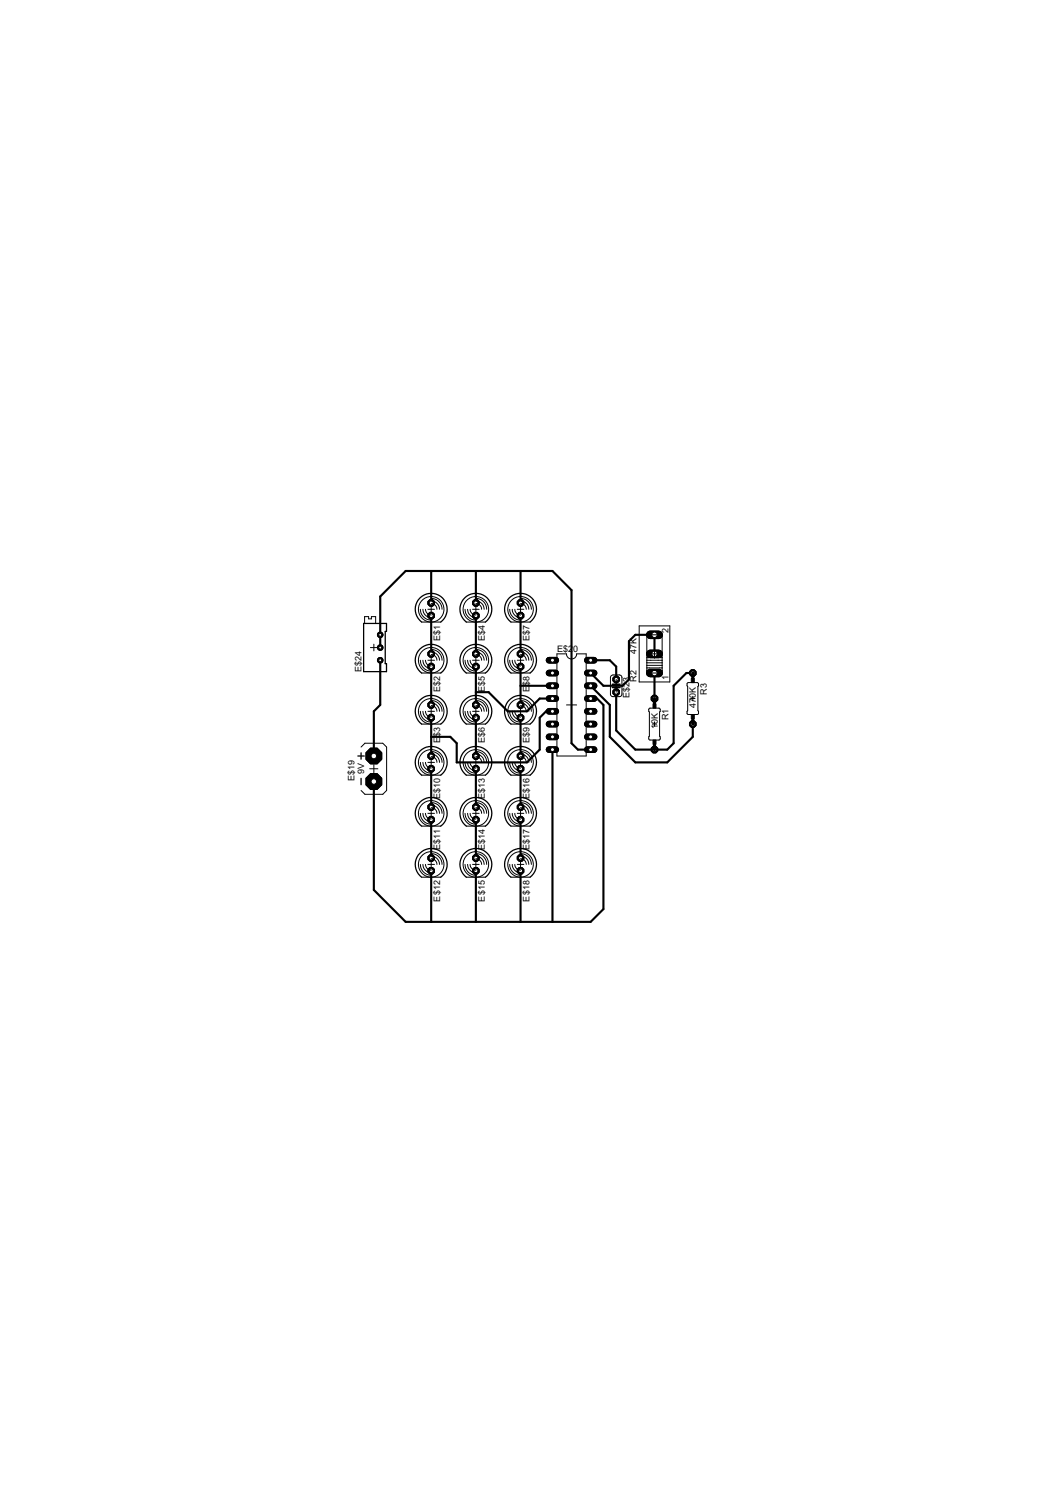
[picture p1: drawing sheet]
<svg xmlns="http://www.w3.org/2000/svg" width="210mm" height="297mm" viewBox="0 0 210 297" stroke-linecap="round" stroke-linejoin="round" font-family="sans-serif">
<defs><g id="words">
<g font-size="2">
<text x="133" y="125.9" transform="rotate(-90 133 125.9)">2</text>
<text x="87.6" y="127.6" transform="rotate(-90 87.6 127.6)">E$1</text>
<text x="96.5" y="127.6" transform="rotate(-90 96.5 127.6)">E$4</text>
<text x="105.4" y="127.6" transform="rotate(-90 105.4 127.6)">E$7</text>
<text x="110.8" y="129.7">E$2</text>
<text x="114" y="129.7">0</text>
<text x="126.7" y="130.1" transform="rotate(-90 126.7 130.1)">47K</text>
<text x="71.9" y="133.7" transform="rotate(-90 71.9 133.7)">E$24</text>
<text x="87.6" y="137.7" transform="rotate(-90 87.6 137.7)">E$2</text>
<text x="96.5" y="137.7" transform="rotate(-90 96.5 137.7)">E$5</text>
<text x="105.4" y="137.7" transform="rotate(-90 105.4 137.7)">E$8</text>
<text x="126.7" y="135.7" transform="rotate(-90 126.7 135.7)">R2</text>
<text x="133" y="135.3" transform="rotate(-90 133 135.3)">1</text>
<text x="125.3" y="138.9" transform="rotate(-90 125.3 138.9)">E$23</text>
<text x="133" y="143.3" transform="rotate(-90 133 143.3)">R1</text>
<text x="138.5" y="141" transform="rotate(-90 138.5 141)">470K</text>
<text x="140.6" y="138.3" transform="rotate(-90 140.6 138.3)">R3</text>
<text x="87.6" y="147.9" transform="rotate(-90 87.6 147.9)">E$3</text>
<text x="96.5" y="147.9" transform="rotate(-90 96.5 147.9)">E$6</text>
<text x="105.4" y="147.9" transform="rotate(-90 105.4 147.9)">E$9</text>
<text x="130.9" y="145" transform="rotate(-90 130.9 145)">10K</text>
<text x="70.6" y="155.5" transform="rotate(-90 70.6 155.5)">E$19</text>
<text x="72.5" y="154.1" transform="rotate(-90 72.5 154.1)">9V</text>
<text x="87.6" y="159.1" transform="rotate(-90 87.6 159.1)">E$10</text>
<text x="96.5" y="159.1" transform="rotate(-90 96.5 159.1)">E$13</text>
<text x="105.4" y="159.1" transform="rotate(-90 105.4 159.1)">E$16</text>
<text x="87.6" y="169.1" transform="rotate(-90 87.6 169.1)">E$11</text>
<text x="96.5" y="169.2" transform="rotate(-90 96.5 169.2)">E$14</text>
<text x="105.4" y="169.2" transform="rotate(-90 105.4 169.2)">E$17</text>
<text x="87.6" y="179.4" transform="rotate(-90 87.6 179.4)">E$12</text>
<text x="96.5" y="179.4" transform="rotate(-90 96.5 179.4)">E$15</text>
<text x="105.4" y="179.4" transform="rotate(-90 105.4 179.4)">E$18</text>
</g>
</g></defs>
<g fill="none" stroke="#000" stroke-width=".42">
<path d="M85.8 113.6v6.4M94.7 113.6v6.4M103.6 113.6v6.4M75.6 128.8v-10.1l5.1-5.1h29.2l3.8 3.8v30.5l1.3 1.2h2.5M75.6 131.4v8.9l-1.2 1.2v8.9M85.8 122.5v7.6M85.8 132.6v7.7M94.7 122.5v7.6M94.7 132.6v7.7M94.7 137.7h2.5l3.8 3.8h3.8l2.6-2.5h2.5M103.6 122.5v7.6M103.6 132.6v7.7"/>
<path d="M103.6 136.4h6.3M117.5 131.4h3.8l1.3 1.2v2.6M117.5 136.4l3.8 3.9v6.3l5.1 5.1h6.4l5-5.1v-2.5M117.5 139h1.3l1.3 1.3v40.6l-2.6 2.5h-36.8l-6.3-6.3v-21.6M130.2 130.1v-3.8h-3.8l-1.3 1.3v7.6l-1.2 1.2h-3.8l-2.6-2.5M130.2 133.9v5.1M137.8 133.9h-1.2l-2.6 2.5v11.5l-1.2 1.2h-6.4l-3.8-3.8v-7.6M85.8 142.8v7.6M85.8 153v7.6M94.7 142.8v7.6M94.7 153v7.6M103.6 142.8v7.6"/>
<path d="M103.6 153v7.6M109.9 141.5h-1.3l-1.2 1.3v6.3l-2.6 2.6h-13.9v-3.8l-1.3-1.3h-3.8M109.9 149.1v34.3M85.8 163.1v7.6M85.8 173.2v10.2M94.7 163.1v7.6M94.7 173.2v10.2M103.6 163.1v7.6M103.6 173.2v10.2"/>
</g>
<circle cx="85.8" cy="120" r=".71" fill="#000" stroke="#000" stroke-width=".2"/>
<circle cx="85.8" cy="120" r=".4" fill="#fff" stroke="#000" stroke-width=".2"/>
<circle cx="85.8" cy="122.5" r=".71" fill="#000" stroke="#000" stroke-width=".2"/>
<circle cx="85.8" cy="122.5" r=".4" fill="#fff" stroke="#000" stroke-width=".2"/>
<circle cx="85.8" cy="130.1" r=".71" fill="#000" stroke="#000" stroke-width=".2"/>
<circle cx="85.8" cy="130.1" r=".4" fill="#fff" stroke="#000" stroke-width=".2"/>
<circle cx="85.8" cy="132.6" r=".71" fill="#000" stroke="#000" stroke-width=".2"/>
<circle cx="85.8" cy="132.6" r=".4" fill="#fff" stroke="#000" stroke-width=".2"/>
<circle cx="85.8" cy="140.3" r=".71" fill="#000" stroke="#000" stroke-width=".2"/>
<circle cx="85.8" cy="140.3" r=".4" fill="#fff" stroke="#000" stroke-width=".2"/>
<circle cx="85.8" cy="142.8" r=".71" fill="#000" stroke="#000" stroke-width=".2"/>
<circle cx="85.8" cy="142.8" r=".4" fill="#fff" stroke="#000" stroke-width=".2"/>
<circle cx="94.7" cy="120" r=".71" fill="#000" stroke="#000" stroke-width=".2"/>
<circle cx="94.7" cy="120" r=".4" fill="#fff" stroke="#000" stroke-width=".2"/>
<circle cx="94.7" cy="122.5" r=".71" fill="#000" stroke="#000" stroke-width=".2"/>
<circle cx="94.7" cy="122.5" r=".4" fill="#fff" stroke="#000" stroke-width=".2"/>
<circle cx="94.7" cy="130.1" r=".71" fill="#000" stroke="#000" stroke-width=".2"/>
<circle cx="94.7" cy="130.1" r=".4" fill="#fff" stroke="#000" stroke-width=".2"/>
<circle cx="94.7" cy="132.6" r=".71" fill="#000" stroke="#000" stroke-width=".2"/>
<circle cx="94.7" cy="132.6" r=".4" fill="#fff" stroke="#000" stroke-width=".2"/>
<circle cx="94.7" cy="140.3" r=".71" fill="#000" stroke="#000" stroke-width=".2"/>
<circle cx="94.7" cy="140.3" r=".4" fill="#fff" stroke="#000" stroke-width=".2"/>
<circle cx="94.7" cy="142.8" r=".71" fill="#000" stroke="#000" stroke-width=".2"/>
<circle cx="94.7" cy="142.8" r=".4" fill="#fff" stroke="#000" stroke-width=".2"/>
<circle cx="103.6" cy="120" r=".71" fill="#000" stroke="#000" stroke-width=".2"/>
<circle cx="103.6" cy="120" r=".4" fill="#fff" stroke="#000" stroke-width=".2"/>
<circle cx="103.6" cy="122.5" r=".71" fill="#000" stroke="#000" stroke-width=".2"/>
<circle cx="103.6" cy="122.5" r=".4" fill="#fff" stroke="#000" stroke-width=".2"/>
<circle cx="103.6" cy="130.1" r=".71" fill="#000" stroke="#000" stroke-width=".2"/>
<circle cx="103.6" cy="130.1" r=".4" fill="#fff" stroke="#000" stroke-width=".2"/>
<circle cx="103.6" cy="132.6" r=".71" fill="#000" stroke="#000" stroke-width=".2"/>
<circle cx="103.6" cy="132.6" r=".4" fill="#fff" stroke="#000" stroke-width=".2"/>
<circle cx="103.6" cy="140.3" r=".71" fill="#000" stroke="#000" stroke-width=".2"/>
<circle cx="103.6" cy="140.3" r=".4" fill="#fff" stroke="#000" stroke-width=".2"/>
<circle cx="103.6" cy="142.8" r=".71" fill="#000" stroke="#000" stroke-width=".2"/>
<circle cx="103.6" cy="142.8" r=".4" fill="#fff" stroke="#000" stroke-width=".2"/>
<circle cx="85.8" cy="150.4" r=".71" fill="#000" stroke="#000" stroke-width=".2"/>
<circle cx="85.8" cy="150.4" r=".4" fill="#fff" stroke="#000" stroke-width=".2"/>
<circle cx="85.8" cy="153" r=".71" fill="#000" stroke="#000" stroke-width=".2"/>
<circle cx="85.8" cy="153" r=".4" fill="#fff" stroke="#000" stroke-width=".2"/>
<circle cx="85.8" cy="160.6" r=".71" fill="#000" stroke="#000" stroke-width=".2"/>
<circle cx="85.8" cy="160.6" r=".4" fill="#fff" stroke="#000" stroke-width=".2"/>
<circle cx="85.8" cy="163.1" r=".71" fill="#000" stroke="#000" stroke-width=".2"/>
<circle cx="85.8" cy="163.1" r=".4" fill="#fff" stroke="#000" stroke-width=".2"/>
<circle cx="85.8" cy="170.7" r=".71" fill="#000" stroke="#000" stroke-width=".2"/>
<circle cx="85.8" cy="170.7" r=".4" fill="#fff" stroke="#000" stroke-width=".2"/>
<circle cx="85.8" cy="173.2" r=".71" fill="#000" stroke="#000" stroke-width=".2"/>
<circle cx="85.8" cy="173.2" r=".4" fill="#fff" stroke="#000" stroke-width=".2"/>
<circle cx="94.7" cy="150.4" r=".71" fill="#000" stroke="#000" stroke-width=".2"/>
<circle cx="94.7" cy="150.4" r=".4" fill="#fff" stroke="#000" stroke-width=".2"/>
<circle cx="94.7" cy="153" r=".71" fill="#000" stroke="#000" stroke-width=".2"/>
<circle cx="94.7" cy="153" r=".4" fill="#fff" stroke="#000" stroke-width=".2"/>
<circle cx="94.7" cy="160.6" r=".71" fill="#000" stroke="#000" stroke-width=".2"/>
<circle cx="94.7" cy="160.6" r=".4" fill="#fff" stroke="#000" stroke-width=".2"/>
<circle cx="94.7" cy="163.1" r=".71" fill="#000" stroke="#000" stroke-width=".2"/>
<circle cx="94.7" cy="163.1" r=".4" fill="#fff" stroke="#000" stroke-width=".2"/>
<circle cx="94.7" cy="170.7" r=".71" fill="#000" stroke="#000" stroke-width=".2"/>
<circle cx="94.7" cy="170.7" r=".4" fill="#fff" stroke="#000" stroke-width=".2"/>
<circle cx="94.7" cy="173.2" r=".71" fill="#000" stroke="#000" stroke-width=".2"/>
<circle cx="94.7" cy="173.2" r=".4" fill="#fff" stroke="#000" stroke-width=".2"/>
<circle cx="103.6" cy="150.4" r=".71" fill="#000" stroke="#000" stroke-width=".2"/>
<circle cx="103.6" cy="150.4" r=".4" fill="#fff" stroke="#000" stroke-width=".2"/>
<circle cx="103.6" cy="153" r=".71" fill="#000" stroke="#000" stroke-width=".2"/>
<circle cx="103.6" cy="153" r=".4" fill="#fff" stroke="#000" stroke-width=".2"/>
<circle cx="103.6" cy="160.6" r=".71" fill="#000" stroke="#000" stroke-width=".2"/>
<circle cx="103.6" cy="160.6" r=".4" fill="#fff" stroke="#000" stroke-width=".2"/>
<circle cx="103.6" cy="163.1" r=".71" fill="#000" stroke="#000" stroke-width=".2"/>
<circle cx="103.6" cy="163.1" r=".4" fill="#fff" stroke="#000" stroke-width=".2"/>
<circle cx="103.6" cy="170.7" r=".71" fill="#000" stroke="#000" stroke-width=".2"/>
<circle cx="103.6" cy="170.7" r=".4" fill="#fff" stroke="#000" stroke-width=".2"/>
<circle cx="103.6" cy="173.2" r=".71" fill="#000" stroke="#000" stroke-width=".2"/>
<circle cx="103.6" cy="173.2" r=".4" fill="#fff" stroke="#000" stroke-width=".2"/>
<circle cx="74.4" cy="155.5" r="1.7" fill="#000" stroke="#000" stroke-width=".2"/>
<circle cx="74.4" cy="155.5" r=".55" fill="#fff" stroke="#000" stroke-width=".2"/>
<circle cx="74.4" cy="150.4" r="1.7" fill="#000" stroke="#000" stroke-width=".2"/>
<circle cx="74.4" cy="150.4" r=".55" fill="#fff" stroke="#000" stroke-width=".2"/>
<path d="M109.2 131.4h1.4" fill="none" stroke="#000" stroke-width="1.3"/>
<circle cx="109.9" cy="131.4" r=".4" fill="#fff" stroke="#000" stroke-width=".2"/>
<path d="M109.2 133.9h1.4" fill="none" stroke="#000" stroke-width="1.3"/>
<circle cx="109.9" cy="133.9" r=".4" fill="#fff" stroke="#000" stroke-width=".2"/>
<path d="M109.2 146.6h1.4" fill="none" stroke="#000" stroke-width="1.3"/>
<circle cx="109.9" cy="146.6" r=".4" fill="#fff" stroke="#000" stroke-width=".2"/>
<path d="M109.2 149.1h1.4" fill="none" stroke="#000" stroke-width="1.3"/>
<circle cx="109.9" cy="149.1" r=".4" fill="#fff" stroke="#000" stroke-width=".2"/>
<path d="M109.2 136.4h1.4" fill="none" stroke="#000" stroke-width="1.3"/>
<circle cx="109.9" cy="136.4" r=".4" fill="#fff" stroke="#000" stroke-width=".2"/>
<path d="M109.2 139h1.4" fill="none" stroke="#000" stroke-width="1.3"/>
<circle cx="109.9" cy="139" r=".4" fill="#fff" stroke="#000" stroke-width=".2"/>
<path d="M109.2 144.1h1.4" fill="none" stroke="#000" stroke-width="1.3"/>
<circle cx="109.9" cy="144.1" r=".4" fill="#fff" stroke="#000" stroke-width=".2"/>
<path d="M109.2 141.5h1.4" fill="none" stroke="#000" stroke-width="1.3"/>
<circle cx="109.9" cy="141.5" r=".4" fill="#fff" stroke="#000" stroke-width=".2"/>
<path d="M116.9 149.1h1.3" fill="none" stroke="#000" stroke-width="1.3"/>
<circle cx="117.5" cy="149.1" r=".4" fill="#fff" stroke="#000" stroke-width=".2"/>
<path d="M116.9 146.6h1.3" fill="none" stroke="#000" stroke-width="1.3"/>
<circle cx="117.5" cy="146.6" r=".4" fill="#fff" stroke="#000" stroke-width=".2"/>
<path d="M116.9 144.1h1.3" fill="none" stroke="#000" stroke-width="1.3"/>
<circle cx="117.5" cy="144.1" r=".4" fill="#fff" stroke="#000" stroke-width=".2"/>
<path d="M116.9 141.5h1.3" fill="none" stroke="#000" stroke-width="1.3"/>
<circle cx="117.5" cy="141.5" r=".4" fill="#fff" stroke="#000" stroke-width=".2"/>
<path d="M116.9 139h1.3" fill="none" stroke="#000" stroke-width="1.3"/>
<circle cx="117.5" cy="139" r=".4" fill="#fff" stroke="#000" stroke-width=".2"/>
<path d="M116.9 136.4h1.3" fill="none" stroke="#000" stroke-width="1.3"/>
<circle cx="117.5" cy="136.4" r=".4" fill="#fff" stroke="#000" stroke-width=".2"/>
<path d="M116.9 133.9h1.3" fill="none" stroke="#000" stroke-width="1.3"/>
<circle cx="117.5" cy="133.9" r=".4" fill="#fff" stroke="#000" stroke-width=".2"/>
<path d="M116.9 131.4h1.3" fill="none" stroke="#000" stroke-width="1.3"/>
<circle cx="117.5" cy="131.4" r=".4" fill="#fff" stroke="#000" stroke-width=".2"/>
<circle cx="130.2" cy="139" r=".71" fill="#000" stroke="#000" stroke-width=".2"/>
<circle cx="130.2" cy="139" r=".4" fill="#fff" stroke="#000" stroke-width=".2"/>
<circle cx="130.2" cy="149.1" r=".71" fill="#000" stroke="#000" stroke-width=".2"/>
<circle cx="130.2" cy="149.1" r=".4" fill="#fff" stroke="#000" stroke-width=".2"/>
<circle cx="137.8" cy="133.9" r=".71" fill="#000" stroke="#000" stroke-width=".2"/>
<circle cx="137.8" cy="133.9" r=".4" fill="#fff" stroke="#000" stroke-width=".2"/>
<circle cx="137.8" cy="144.1" r=".71" fill="#000" stroke="#000" stroke-width=".2"/>
<circle cx="137.8" cy="144.1" r=".4" fill="#fff" stroke="#000" stroke-width=".2"/>
<circle cx="122.6" cy="135.2" r=".71" fill="#000" stroke="#000" stroke-width=".2"/>
<circle cx="122.6" cy="135.2" r=".4" fill="#fff" stroke="#000" stroke-width=".2"/>
<circle cx="122.6" cy="137.7" r=".71" fill="#000" stroke="#000" stroke-width=".2"/>
<circle cx="122.6" cy="137.7" r=".4" fill="#fff" stroke="#000" stroke-width=".2"/>
<circle cx="75.6" cy="131.4" r=".55" fill="#000" stroke="#000" stroke-width=".2"/>
<circle cx="75.6" cy="131.4" r=".3" fill="#fff" stroke="#000" stroke-width=".2"/>
<circle cx="75.6" cy="128.8" r=".55" fill="#000" stroke="#000" stroke-width=".2"/>
<circle cx="75.6" cy="128.8" r=".3" fill="#fff" stroke="#000" stroke-width=".2"/>
<circle cx="75.6" cy="126.3" r=".55" fill="#000" stroke="#000" stroke-width=".2"/>
<circle cx="75.6" cy="126.3" r=".3" fill="#fff" stroke="#000" stroke-width=".2"/>
<path d="M129.4 133.9h1.7" fill="none" stroke="#000" stroke-width="1.7"/>
<circle cx="130.2" cy="133.9" r=".55" fill="#fff" stroke="#000" stroke-width=".2"/>
<path d="M129.4 130.1h1.7" fill="none" stroke="#000" stroke-width="1.7"/>
<circle cx="130.2" cy="130.1" r=".55" fill="#fff" stroke="#000" stroke-width=".2"/>
<path d="M129.4 126.3h1.7" fill="none" stroke="#000" stroke-width="1.7"/>
<circle cx="130.2" cy="126.3" r=".55" fill="#fff" stroke="#000" stroke-width=".2"/>
<circle cx="85.8" cy="120" r=".71" fill="#000" stroke="#000" stroke-width=".2"/>
<circle cx="85.8" cy="120" r=".4" fill="#fff" stroke="#000" stroke-width=".2"/>
<circle cx="85.8" cy="122.5" r=".71" fill="#000" stroke="#000" stroke-width=".2"/>
<circle cx="85.8" cy="122.5" r=".4" fill="#fff" stroke="#000" stroke-width=".2"/>
<circle cx="85.8" cy="130.1" r=".71" fill="#000" stroke="#000" stroke-width=".2"/>
<circle cx="85.8" cy="130.1" r=".4" fill="#fff" stroke="#000" stroke-width=".2"/>
<circle cx="85.8" cy="132.6" r=".71" fill="#000" stroke="#000" stroke-width=".2"/>
<circle cx="85.8" cy="132.6" r=".4" fill="#fff" stroke="#000" stroke-width=".2"/>
<circle cx="85.8" cy="140.3" r=".71" fill="#000" stroke="#000" stroke-width=".2"/>
<circle cx="85.8" cy="140.3" r=".4" fill="#fff" stroke="#000" stroke-width=".2"/>
<circle cx="85.8" cy="142.8" r=".71" fill="#000" stroke="#000" stroke-width=".2"/>
<circle cx="85.8" cy="142.8" r=".4" fill="#fff" stroke="#000" stroke-width=".2"/>
<circle cx="94.7" cy="120" r=".71" fill="#000" stroke="#000" stroke-width=".2"/>
<circle cx="94.7" cy="120" r=".4" fill="#fff" stroke="#000" stroke-width=".2"/>
<circle cx="94.7" cy="122.5" r=".71" fill="#000" stroke="#000" stroke-width=".2"/>
<circle cx="94.7" cy="122.5" r=".4" fill="#fff" stroke="#000" stroke-width=".2"/>
<circle cx="94.7" cy="130.1" r=".71" fill="#000" stroke="#000" stroke-width=".2"/>
<circle cx="94.7" cy="130.1" r=".4" fill="#fff" stroke="#000" stroke-width=".2"/>
<circle cx="94.7" cy="132.6" r=".71" fill="#000" stroke="#000" stroke-width=".2"/>
<circle cx="94.7" cy="132.6" r=".4" fill="#fff" stroke="#000" stroke-width=".2"/>
<circle cx="94.7" cy="140.3" r=".71" fill="#000" stroke="#000" stroke-width=".2"/>
<circle cx="94.7" cy="140.3" r=".4" fill="#fff" stroke="#000" stroke-width=".2"/>
<circle cx="94.7" cy="142.8" r=".71" fill="#000" stroke="#000" stroke-width=".2"/>
<circle cx="94.7" cy="142.8" r=".4" fill="#fff" stroke="#000" stroke-width=".2"/>
<circle cx="103.6" cy="120" r=".71" fill="#000" stroke="#000" stroke-width=".2"/>
<circle cx="103.6" cy="120" r=".4" fill="#fff" stroke="#000" stroke-width=".2"/>
<circle cx="103.6" cy="122.5" r=".71" fill="#000" stroke="#000" stroke-width=".2"/>
<circle cx="103.6" cy="122.5" r=".4" fill="#fff" stroke="#000" stroke-width=".2"/>
<circle cx="103.6" cy="130.1" r=".71" fill="#000" stroke="#000" stroke-width=".2"/>
<circle cx="103.6" cy="130.1" r=".4" fill="#fff" stroke="#000" stroke-width=".2"/>
<circle cx="103.6" cy="132.6" r=".71" fill="#000" stroke="#000" stroke-width=".2"/>
<circle cx="103.6" cy="132.6" r=".4" fill="#fff" stroke="#000" stroke-width=".2"/>
<circle cx="103.6" cy="140.3" r=".71" fill="#000" stroke="#000" stroke-width=".2"/>
<circle cx="103.6" cy="140.3" r=".4" fill="#fff" stroke="#000" stroke-width=".2"/>
<circle cx="103.6" cy="142.8" r=".71" fill="#000" stroke="#000" stroke-width=".2"/>
<circle cx="103.6" cy="142.8" r=".4" fill="#fff" stroke="#000" stroke-width=".2"/>
<circle cx="85.8" cy="150.4" r=".71" fill="#000" stroke="#000" stroke-width=".2"/>
<circle cx="85.8" cy="150.4" r=".4" fill="#fff" stroke="#000" stroke-width=".2"/>
<circle cx="85.8" cy="153" r=".71" fill="#000" stroke="#000" stroke-width=".2"/>
<circle cx="85.8" cy="153" r=".4" fill="#fff" stroke="#000" stroke-width=".2"/>
<circle cx="85.8" cy="160.6" r=".71" fill="#000" stroke="#000" stroke-width=".2"/>
<circle cx="85.8" cy="160.6" r=".4" fill="#fff" stroke="#000" stroke-width=".2"/>
<circle cx="85.8" cy="163.1" r=".71" fill="#000" stroke="#000" stroke-width=".2"/>
<circle cx="85.8" cy="163.1" r=".4" fill="#fff" stroke="#000" stroke-width=".2"/>
<circle cx="85.8" cy="170.7" r=".71" fill="#000" stroke="#000" stroke-width=".2"/>
<circle cx="85.8" cy="170.7" r=".4" fill="#fff" stroke="#000" stroke-width=".2"/>
<circle cx="85.8" cy="173.2" r=".71" fill="#000" stroke="#000" stroke-width=".2"/>
<circle cx="85.8" cy="173.2" r=".4" fill="#fff" stroke="#000" stroke-width=".2"/>
<circle cx="94.7" cy="150.4" r=".71" fill="#000" stroke="#000" stroke-width=".2"/>
<circle cx="94.7" cy="150.4" r=".4" fill="#fff" stroke="#000" stroke-width=".2"/>
<circle cx="94.7" cy="153" r=".71" fill="#000" stroke="#000" stroke-width=".2"/>
<circle cx="94.7" cy="153" r=".4" fill="#fff" stroke="#000" stroke-width=".2"/>
<circle cx="94.7" cy="160.6" r=".71" fill="#000" stroke="#000" stroke-width=".2"/>
<circle cx="94.7" cy="160.6" r=".4" fill="#fff" stroke="#000" stroke-width=".2"/>
<circle cx="94.7" cy="163.1" r=".71" fill="#000" stroke="#000" stroke-width=".2"/>
<circle cx="94.7" cy="163.1" r=".4" fill="#fff" stroke="#000" stroke-width=".2"/>
<circle cx="94.7" cy="170.7" r=".71" fill="#000" stroke="#000" stroke-width=".2"/>
<circle cx="94.7" cy="170.7" r=".4" fill="#fff" stroke="#000" stroke-width=".2"/>
<circle cx="94.7" cy="173.2" r=".71" fill="#000" stroke="#000" stroke-width=".2"/>
<circle cx="94.7" cy="173.2" r=".4" fill="#fff" stroke="#000" stroke-width=".2"/>
<circle cx="103.6" cy="150.4" r=".71" fill="#000" stroke="#000" stroke-width=".2"/>
<circle cx="103.6" cy="150.4" r=".4" fill="#fff" stroke="#000" stroke-width=".2"/>
<circle cx="103.6" cy="153" r=".71" fill="#000" stroke="#000" stroke-width=".2"/>
<circle cx="103.6" cy="153" r=".4" fill="#fff" stroke="#000" stroke-width=".2"/>
<circle cx="103.6" cy="160.6" r=".71" fill="#000" stroke="#000" stroke-width=".2"/>
<circle cx="103.6" cy="160.6" r=".4" fill="#fff" stroke="#000" stroke-width=".2"/>
<circle cx="103.6" cy="163.1" r=".71" fill="#000" stroke="#000" stroke-width=".2"/>
<circle cx="103.6" cy="163.1" r=".4" fill="#fff" stroke="#000" stroke-width=".2"/>
<circle cx="103.6" cy="170.7" r=".71" fill="#000" stroke="#000" stroke-width=".2"/>
<circle cx="103.6" cy="170.7" r=".4" fill="#fff" stroke="#000" stroke-width=".2"/>
<circle cx="103.6" cy="173.2" r=".71" fill="#000" stroke="#000" stroke-width=".2"/>
<circle cx="103.6" cy="173.2" r=".4" fill="#fff" stroke="#000" stroke-width=".2"/>
<circle cx="74.4" cy="155.5" r="1.7" fill="#000" stroke="#000" stroke-width=".2"/>
<circle cx="74.4" cy="155.5" r=".55" fill="#fff" stroke="#000" stroke-width=".2"/>
<circle cx="74.4" cy="150.4" r="1.7" fill="#000" stroke="#000" stroke-width=".2"/>
<circle cx="74.4" cy="150.4" r=".55" fill="#fff" stroke="#000" stroke-width=".2"/>
<path d="M109.2 131.4h1.4" fill="none" stroke="#000" stroke-width="1.3"/>
<circle cx="109.9" cy="131.4" r=".4" fill="#fff" stroke="#000" stroke-width=".2"/>
<path d="M109.2 133.9h1.4" fill="none" stroke="#000" stroke-width="1.3"/>
<circle cx="109.9" cy="133.9" r=".4" fill="#fff" stroke="#000" stroke-width=".2"/>
<path d="M109.2 146.6h1.4" fill="none" stroke="#000" stroke-width="1.3"/>
<circle cx="109.9" cy="146.6" r=".4" fill="#fff" stroke="#000" stroke-width=".2"/>
<path d="M109.2 149.1h1.4" fill="none" stroke="#000" stroke-width="1.3"/>
<circle cx="109.9" cy="149.1" r=".4" fill="#fff" stroke="#000" stroke-width=".2"/>
<path d="M109.2 136.4h1.4" fill="none" stroke="#000" stroke-width="1.3"/>
<circle cx="109.9" cy="136.4" r=".4" fill="#fff" stroke="#000" stroke-width=".2"/>
<path d="M109.2 139h1.4" fill="none" stroke="#000" stroke-width="1.3"/>
<circle cx="109.9" cy="139" r=".4" fill="#fff" stroke="#000" stroke-width=".2"/>
<path d="M109.2 144.1h1.4" fill="none" stroke="#000" stroke-width="1.3"/>
<circle cx="109.9" cy="144.1" r=".4" fill="#fff" stroke="#000" stroke-width=".2"/>
<path d="M109.2 141.5h1.4" fill="none" stroke="#000" stroke-width="1.3"/>
<circle cx="109.9" cy="141.5" r=".4" fill="#fff" stroke="#000" stroke-width=".2"/>
<path d="M116.9 149.1h1.3" fill="none" stroke="#000" stroke-width="1.3"/>
<circle cx="117.5" cy="149.1" r=".4" fill="#fff" stroke="#000" stroke-width=".2"/>
<path d="M116.9 146.6h1.3" fill="none" stroke="#000" stroke-width="1.3"/>
<circle cx="117.5" cy="146.6" r=".4" fill="#fff" stroke="#000" stroke-width=".2"/>
<path d="M116.9 144.1h1.3" fill="none" stroke="#000" stroke-width="1.3"/>
<circle cx="117.5" cy="144.1" r=".4" fill="#fff" stroke="#000" stroke-width=".2"/>
<path d="M116.9 141.5h1.3" fill="none" stroke="#000" stroke-width="1.3"/>
<circle cx="117.5" cy="141.5" r=".4" fill="#fff" stroke="#000" stroke-width=".2"/>
<path d="M116.9 139h1.3" fill="none" stroke="#000" stroke-width="1.3"/>
<circle cx="117.5" cy="139" r=".4" fill="#fff" stroke="#000" stroke-width=".2"/>
<path d="M116.9 136.4h1.3" fill="none" stroke="#000" stroke-width="1.3"/>
<circle cx="117.5" cy="136.4" r=".4" fill="#fff" stroke="#000" stroke-width=".2"/>
<path d="M116.9 133.9h1.3" fill="none" stroke="#000" stroke-width="1.3"/>
<circle cx="117.5" cy="133.9" r=".4" fill="#fff" stroke="#000" stroke-width=".2"/>
<path d="M116.9 131.4h1.3" fill="none" stroke="#000" stroke-width="1.3"/>
<circle cx="117.5" cy="131.4" r=".4" fill="#fff" stroke="#000" stroke-width=".2"/>
<circle cx="130.2" cy="139" r=".71" fill="#000" stroke="#000" stroke-width=".2"/>
<circle cx="130.2" cy="139" r=".4" fill="#fff" stroke="#000" stroke-width=".2"/>
<circle cx="130.2" cy="149.1" r=".71" fill="#000" stroke="#000" stroke-width=".2"/>
<circle cx="130.2" cy="149.1" r=".4" fill="#fff" stroke="#000" stroke-width=".2"/>
<circle cx="137.8" cy="133.9" r=".71" fill="#000" stroke="#000" stroke-width=".2"/>
<circle cx="137.8" cy="133.9" r=".4" fill="#fff" stroke="#000" stroke-width=".2"/>
<circle cx="137.8" cy="144.1" r=".71" fill="#000" stroke="#000" stroke-width=".2"/>
<circle cx="137.8" cy="144.1" r=".4" fill="#fff" stroke="#000" stroke-width=".2"/>
<circle cx="122.6" cy="135.2" r=".71" fill="#000" stroke="#000" stroke-width=".2"/>
<circle cx="122.6" cy="135.2" r=".4" fill="#fff" stroke="#000" stroke-width=".2"/>
<circle cx="122.6" cy="137.7" r=".71" fill="#000" stroke="#000" stroke-width=".2"/>
<circle cx="122.6" cy="137.7" r=".4" fill="#fff" stroke="#000" stroke-width=".2"/>
<circle cx="75.6" cy="131.4" r=".55" fill="#000" stroke="#000" stroke-width=".2"/>
<circle cx="75.6" cy="131.4" r=".3" fill="#fff" stroke="#000" stroke-width=".2"/>
<circle cx="75.6" cy="128.8" r=".55" fill="#000" stroke="#000" stroke-width=".2"/>
<circle cx="75.6" cy="128.8" r=".3" fill="#fff" stroke="#000" stroke-width=".2"/>
<circle cx="75.6" cy="126.3" r=".55" fill="#000" stroke="#000" stroke-width=".2"/>
<circle cx="75.6" cy="126.3" r=".3" fill="#fff" stroke="#000" stroke-width=".2"/>
<path d="M129.4 133.9h1.7" fill="none" stroke="#000" stroke-width="1.7"/>
<circle cx="130.2" cy="133.9" r=".55" fill="#fff" stroke="#000" stroke-width=".2"/>
<path d="M129.4 130.1h1.7" fill="none" stroke="#000" stroke-width="1.7"/>
<circle cx="130.2" cy="130.1" r=".55" fill="#fff" stroke="#000" stroke-width=".2"/>
<path d="M129.4 126.3h1.7" fill="none" stroke="#000" stroke-width="1.7"/>
<circle cx="130.2" cy="126.3" r=".55" fill="#fff" stroke="#000" stroke-width=".2"/>
<g fill="none" stroke="#000" stroke-width=".21">
<path d="M83.9 123.8h3.8M83.9 133.9h3.8M92.8 123.8h3.8M92.8 133.9h3.8M101.7 123.8h3.8M101.7 133.9h3.8M83.9 144.1h3.8M83.9 154.2h3.8M92.8 144.1h3.8M92.8 154.2h3.8M101.7 144.1h3.8M101.7 154.2h3.8"/>
<path d="M83.9 164.4h3.8M83.9 174.5h3.8M92.8 164.4h3.8M92.8 174.5h3.8M101.7 164.4h3.8M101.7 174.5h3.8"/>
</g>
<g fill="none" stroke="#000" stroke-width=".25">
<path d="M72.3 124h4.6v1.6h-.3v6.4h.3v1.6h-4.6zM83.9 123.8a3.2 3.2 0 0 1-.5-4.7 3.2 3.2 0 0 1 4.7 0 3.2 3.2 0 0 1-.4 4.7M83.9 133.9a3.2 3.2 0 0 1-.5-4.7 3.2 3.2 0 0 1 4.7 0 3.2 3.2 0 0 1-.4 4.7M92.8 123.8a3.2 3.2 0 0 1-.5-4.7 3.2 3.2 0 0 1 4.7 0 3.2 3.2 0 0 1-.4 4.7M92.8 133.9a3.2 3.2 0 0 1-.5-4.7 3.2 3.2 0 0 1 4.7 0 3.2 3.2 0 0 1-.4 4.7M101.7 123.8a3.2 3.2 0 0 1-.5-4.7 3.2 3.2 0 0 1 4.7 0 3.2 3.2 0 0 1-.4 4.7M101.7 133.9a3.2 3.2 0 0 1-.5-4.7 3.2 3.2 0 0 1 4.7 0 3.2 3.2 0 0 1-.4 4.7M71.2 150.4h1.3M71.8 149.8v1.2M71.8 154.9v1.2M83.9 144.1a3.2 3.2 0 0 1-.5-4.7 3.2 3.2 0 0 1 4.7 0 3.2 3.2 0 0 1-.4 4.7M83.9 154.2a3.2 3.2 0 0 1-.5-4.7 3.2 3.2 0 0 1 4.7 0 3.2 3.2 0 0 1-.4 4.7"/>
<path d="M92.8 144.1a3.2 3.2 0 0 1-.5-4.7 3.2 3.2 0 0 1 4.7 0 3.2 3.2 0 0 1-.4 4.7M92.8 154.2a3.2 3.2 0 0 1-.5-4.7 3.2 3.2 0 0 1 4.7 0 3.2 3.2 0 0 1-.4 4.7M101.7 144.1a3.2 3.2 0 0 1-.5-4.7 3.2 3.2 0 0 1 4.7 0 3.2 3.2 0 0 1-.4 4.7M101.7 154.2a3.2 3.2 0 0 1-.5-4.7 3.2 3.2 0 0 1 4.7 0 3.2 3.2 0 0 1-.4 4.7M83.9 164.4a3.2 3.2 0 0 1-.5-4.7 3.2 3.2 0 0 1 4.7 0 3.2 3.2 0 0 1-.4 4.7M83.9 174.5a3.2 3.2 0 0 1-.5-4.7 3.2 3.2 0 0 1 4.7 0 3.2 3.2 0 0 1-.4 4.7M92.8 164.4a3.2 3.2 0 0 1-.5-4.7 3.2 3.2 0 0 1 4.7 0 3.2 3.2 0 0 1-.4 4.7M92.8 174.5a3.2 3.2 0 0 1-.5-4.7 3.2 3.2 0 0 1 4.7 0 3.2 3.2 0 0 1-.4 4.7M101.7 164.4a3.2 3.2 0 0 1-.5-4.7 3.2 3.2 0 0 1 4.7 0 3.2 3.2 0 0 1-.4 4.7M101.7 174.5a3.2 3.2 0 0 1-.5-4.7 3.2 3.2 0 0 1 4.7 0 3.2 3.2 0 0 1-.4 4.7"/>
</g>
<g fill="none" stroke="#000" stroke-width=".2">
<path d="M85.8 119.6a1.66 1.66 0 0 1 1.6 1.6M85.8 119.1a2.15 2.15 0 0 1 2.1 2.1M94.7 119.6a1.66 1.66 0 0 1 1.6 1.6M94.7 119.1a2.15 2.15 0 0 1 2.1 2.1M103.6 119.6a1.66 1.66 0 0 1 1.6 1.6M103.6 119.1a2.18 2.18 0 0 1 2.1 2.1M72.5 123.9v-1.2h.8v.4h.6v-.4h.8v1.2M73.7 128.8h1.4M74.4 128.2v1.3M83.6 121.2a2.18 2.18 0 0 0 2.2 2.2M83.6 131.4a2.15 2.15 0 0 0 2.2 2.1M84.1 121.2a1.66 1.66 0 0 0 1.7 1.7"/>
<path d="M84.1 131.4a1.63 1.63 0 0 0 1.7 1.6M84.6 121.2l.3 .7 .4 .3 .5 .2M84.6 131.4l.3 .7 .4 .3 .5 .1M85.1 131.4h1.3M85.1 121.2h1.3M85.8 120.1l.5 .1 .4 .3 .2 .7M85.8 130.2l.7 .3 .3 .4 .1 .5M85.8 129.7a1.66 1.66 0 0 1 1.6 1.7M85.8 129.2a2.15 2.15 0 0 1 2.1 2.2M85.8 139.9a1.66 1.66 0 0 1 1.6 1.6M85.8 139.4a2.15 2.15 0 0 1 2.1 2.1M85.8 120.6v1.3"/>
<path d="M85.8 130.7v1.3M92.5 121.2a2.18 2.18 0 0 0 2.2 2.2M92.5 131.4a2.15 2.15 0 0 0 2.2 2.1M93 121.2a1.66 1.66 0 0 0 1.7 1.7M93 131.4a1.63 1.63 0 0 0 1.7 1.6M93.5 121.2l.1 .5 .4 .4 .7 .3M93.5 131.4l.1 .5 .4 .4 .7 .2M94 131.4h1.3M94 121.2h1.3M94.7 120.1l.5 .1 .4 .3 .2 .7M94.7 130.2l.7 .3 .3 .4 .1 .5M94.7 129.7a1.66 1.66 0 0 1 1.6 1.7"/>
<path d="M94.7 129.2a2.15 2.15 0 0 1 2.1 2.2M94.7 139.9a1.66 1.66 0 0 1 1.6 1.6M94.7 139.4a2.15 2.15 0 0 1 2.1 2.1M94.7 120.6v1.3M94.7 130.7v1.3M101.4 121.2a2.18 2.18 0 0 0 2.2 2.2M101.4 131.4a2.15 2.15 0 0 0 2.2 2.1M101.9 121.2a1.66 1.66 0 0 0 1.7 1.7M101.9 131.4a1.63 1.63 0 0 0 1.7 1.6M102.4 121.2l.1 .5 .3 .4 .8 .3M102.4 131.4l.1 .5 .3 .4 .8 .2M102.9 131.4h1.3"/>
<path d="M102.9 121.2h1.3M103.6 120.1l.5 .1 .4 .3 .2 .7M103.6 130.2l.5 .1 .4 .4 .2 .7M103.6 129.7a1.66 1.66 0 0 1 1.6 1.7M103.6 129.2a2.18 2.18 0 0 1 2.1 2.2M103.6 139.9a1.66 1.66 0 0 1 1.6 1.6M103.6 139.4a2.18 2.18 0 0 1 2.1 2.1M103.6 120.6v1.3M103.6 130.7v1.3M110.8 130.1h1.9a1.01 1.01 0 0 0 1 1 1.01 1.01 0 0 0 1-1h1.9v20.3h-5.8zM113.7 139.2v2.1M121.6 134.5l.4-.2h1.2l.5 .2v3.6v.3l-.3 .2h-1.6l-.3-.3z"/>
<path d="M122.2 136.4h.8M122.6 135.2v2.5M127.2 124.5h6.1v11.2h-6.1zM128.7 126.3h3v7.6h-3zM128.7 131.9h3M128.7 132.4h3M128.7 130.9h3M128.7 131.4h3M128.7 132.9h3M128.7 133.4h3M129.4 130.1h1.7M130.2 129.2v1.8"/>
<path d="M136.8 135.9l1.9-.1 .3 .2-.1 5.4 .1 .5-.2 .2-1.9 .1-.2-.2v-.5l.1-.1zM137.4 139h.9M137.8 138.5v.9M71.8 148.6l.8-.7h3.6l.7 .7v8.7l-.7 .7h-3.6l-.8-.7M73.6 153h1.6M74.4 152.1v1.7M83.6 141.5a2.15 2.15 0 0 0 2.2 2.2M83.6 151.7a2.18 2.18 0 0 0 2.2 2.1M84.1 141.5a1.66 1.66 0 0 0 1.7 1.7M84.1 151.7a1.66 1.66 0 0 0 1.7 1.6M84.6 141.5l.3 .7 .4 .4 .5 .1M84.6 151.7l.3 .7 .4 .3 .5 .1"/>
<path d="M85.1 141.5h1.3M85.1 151.7h1.3M85.8 140.4l.7 .2 .3 .4 .1 .5M85.8 150.5l.7 .3 .3 .4 .1 .5M85.8 150a1.66 1.66 0 0 1 1.6 1.7M85.8 149.5a2.15 2.15 0 0 1 2.1 2.2M85.8 159.7a2.11 2.11 0 0 1 2.1 2.1M85.8 140.9v1.3M85.8 151v1.3M92.5 141.5a2.15 2.15 0 0 0 2.2 2.2M92.5 151.7a2.18 2.18 0 0 0 2.2 2.1M93 141.5a1.66 1.66 0 0 0 1.7 1.7"/>
<path d="M93 151.7a1.66 1.66 0 0 0 1.7 1.6M93.5 141.5l.1 .5 .4 .4 .7 .3M93.5 151.7l.1 .5 .4 .4 .7 .2M94 141.5h1.3M94 151.7h1.3M94.7 140.4l.7 .2 .3 .4 .1 .5M94.7 150.5l.7 .3 .3 .4 .1 .5M94.7 150a1.66 1.66 0 0 1 1.6 1.7M94.7 149.5a2.15 2.15 0 0 1 2.1 2.2M94.7 159.7a2.11 2.11 0 0 1 2.1 2.1M94.7 140.9v1.3M94.7 151v1.3"/>
<path d="M101.4 141.5a2.15 2.15 0 0 0 2.2 2.2M101.4 151.7a2.18 2.18 0 0 0 2.2 2.1M101.9 141.5a1.66 1.66 0 0 0 1.7 1.7M101.9 151.7a1.66 1.66 0 0 0 1.7 1.6M102.4 141.5l.3 .7 .4 .4 .5 .1M102.4 151.7l.1 .5 .3 .4 .8 .2M102.9 141.5h1.3M102.9 151.7h1.3M103.6 140.4l.5 .1 .4 .3 .2 .7M103.6 150.5l.5 .1 .4 .4 .2 .7M103.6 150a1.66 1.66 0 0 1 1.6 1.7M103.6 149.5a2.18 2.18 0 0 1 2.1 2.2"/>
<path d="M103.6 159.7a2.14 2.14 0 0 1 2.1 2.1M103.6 140.9v1.3M103.6 151v1.3M112.7 140.3h2M129.2 141l1.9-.1 .2 .2-.1 5.4 .2 .5-.2 .2h-1.9l-.2-.1zM129.8 144.1h.9M130.2 143.6v.9M83.6 161.8a2.15 2.15 0 0 0 2.2 2.2M83.6 172a2.15 2.15 0 0 0 2.2 2.1M84.1 161.8a1.63 1.63 0 0 0 1.7 1.7M84.1 172a1.66 1.66 0 0 0 1.7 1.6M84.6 161.8l.3 .7 .4 .4 .5 .1"/>
<path d="M84.6 172l.3 .7 .4 .3 .5 .1M85.1 161.8h1.3M85.1 172h1.3M85.8 160.7l.7 .2 .3 .4 .1 .5M85.8 160.2a1.63 1.63 0 0 1 1.6 1.6M85.8 170.8l.7 .3 .3 .4 .1 .5M85.8 170.3a1.66 1.66 0 0 1 1.6 1.7M85.8 169.8a2.15 2.15 0 0 1 2.1 2.2M85.8 161.2v1.3M85.8 171.3v1.3M92.5 161.8a2.15 2.15 0 0 0 2.2 2.2M92.5 172a2.15 2.15 0 0 0 2.2 2.1"/>
<path d="M93 161.8a1.63 1.63 0 0 0 1.7 1.7M93 172a1.66 1.66 0 0 0 1.7 1.6M93.5 161.8l.1 .5 .4 .4 .7 .3M93.5 172l.1 .5 .4 .4 .7 .2M94 161.8h1.3M94 172h1.3M94.7 160.7l.7 .2 .3 .4 .1 .5M94.7 160.2a1.63 1.63 0 0 1 1.6 1.6M94.7 170.8l.7 .3 .3 .4 .1 .5M94.7 170.3a1.66 1.66 0 0 1 1.6 1.7M94.7 169.8a2.15 2.15 0 0 1 2.1 2.2M94.7 161.2v1.3"/>
<path d="M94.7 171.3v1.3M101.4 161.8a2.15 2.15 0 0 0 2.2 2.2M101.4 172a2.15 2.15 0 0 0 2.2 2.1M101.9 161.8a1.63 1.63 0 0 0 1.7 1.7M101.9 172a1.66 1.66 0 0 0 1.7 1.6M102.4 161.8l.1 .5 .3 .4 .8 .3M102.4 172l.3 .7 .4 .3 .5 .1M102.9 161.8h1.3M102.9 172h1.3M103.6 160.7l.7 .2 .3 .4 .1 .5M103.6 160.2a1.63 1.63 0 0 1 1.6 1.6M103.6 170.8l.7 .3 .3 .4 .1 .5"/>
<path d="M103.6 170.3a1.66 1.66 0 0 1 1.6 1.7M103.6 169.8a2.18 2.18 0 0 1 2.1 2.2M103.6 161.2v1.3M103.6 171.3v1.3"/>
<circle cx="85.8" cy="121.2" r="2.54"/>
<circle cx="85.8" cy="131.4" r="2.54"/>
<circle cx="94.7" cy="121.2" r="2.54"/>
<circle cx="94.7" cy="131.4" r="2.54"/>
<circle cx="103.6" cy="131.4" r="2.54"/>
<circle cx="103.6" cy="121.2" r="2.54"/>
<circle cx="74.4" cy="150.4" r="1.27"/>
<circle cx="74.4" cy="155.5" r="1.27"/>
<circle cx="85.8" cy="141.5" r="2.54"/>
<circle cx="85.8" cy="151.7" r="2.54"/>
<circle cx="94.7" cy="141.5" r="2.54"/>
<circle cx="94.7" cy="151.7" r="2.54"/>
<circle cx="103.6" cy="151.7" r="2.54"/>
<circle cx="103.6" cy="141.5" r="2.54"/>
<circle cx="85.8" cy="161.8" r="2.54"/>
<circle cx="85.8" cy="172" r="2.54"/>
<circle cx="94.7" cy="172" r="2.54"/>
<circle cx="94.7" cy="161.8" r="2.54"/>
<circle cx="103.6" cy="161.8" r="2.54"/>
<circle cx="103.6" cy="172" r="2.54"/>
</g>
<path d="M137.5 135h.6v.8h-.6zM129.9 147.2h.6v.9h-.6zM129.9 140h.6v.9h-.6zM137.5 142.2h.6v.8h-.6z" fill="#000" stroke="#000" stroke-width=".2"/>
<path d="M121.8 136.1h1.6M121.8 136.8h1.6" fill="none" stroke="#000" stroke-width=".32"/>
<path d="M130.2 139v1M137.8 133.9v1M130.2 148.1v1M137.8 143v1.1" fill="none" stroke="#000" stroke-width=".61"/>
<use href="#words"/>
</svg>
